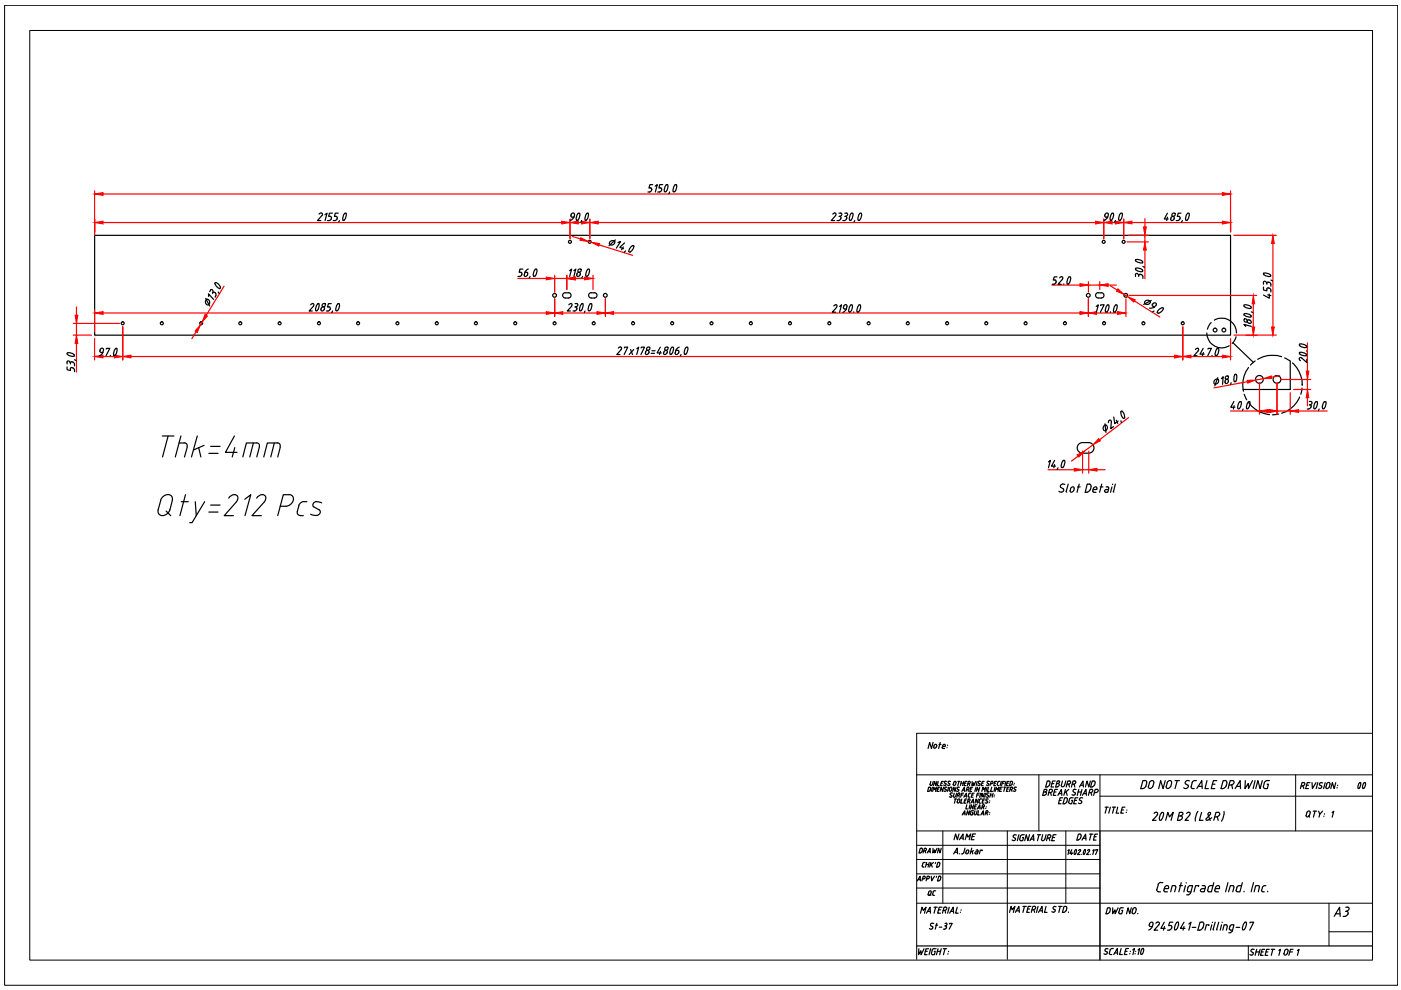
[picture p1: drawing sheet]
<svg xmlns="http://www.w3.org/2000/svg" width="297mm" height="210mm" viewBox="0 0 297 210" stroke-linecap="round" stroke-linejoin="round" font-family="sans-serif">
<!-- layer: 0 -->
<g fill="none" stroke="#000" stroke-width=".25">
<path d="M137.9 39.8l.3 .4M138.4 39.1h-.6l-.2 .8h.4M138.9 39.5l.5-.4-.5 1.6M140 39.8a.34 .34 0 0 1 .3 .6M140.5 39.1h-.6l-.2 .8h.3M20.1 49.9h240.8v21.2h-240.8zM68.1 45.2l-.5 .2M68.1 45.2l.3 .1-.1 .4M68.2 45.7l-.9 1.1h.7M68.9 45.5l.4-.3-.4 1.6M69.4 46.8h.4M70 45.9l.3 .3"/>
<path d="M70.3 46.3l-.2 .3-.3 .2M70.5 45.2h-.6l-.2 .7h.3M70.7 46.8h.3M71.2 45.9l.3 .3M71.5 46.3l-.1 .3-.4 .2M71.7 45.2h-.6l-.2 .7h.3M72 46.8l-.2 .3M72.7 46.7h.3M73.1 45.3h.3M73.1 45.2a1.61 1.61 0 0 0-.4 1.4M73.4 45.2a1.61 1.61 0 0 1-.4 1.4M109.8 58.6h.4"/>
<path d="M110.6 58.3l-.4 .3M110.9 57.1h-.7l-.1 .6h.3a.34 .34 0 0 1 .2 .6M111.1 58.3v.1a.38 .38 0 0 0 .4 .2 .38 .38 0 0 0 .3-.3M111.3 57.7l.6 .1-.1 .5M111.3 57.7l-.1 .6M112 57l-.4 .3-.3 .4M112.4 58.6l-.2 .4M113.5 57.1l.2-.1a1.03 1.03 0 0 1-.5 1.6l-.1-.1a1.61 1.61 0 0 1 .4-1.4M120.8 57.4l.4-.3-.4 1.5M121 45.7l.3 .3M121.1 45.5a.4 .4 0 0 1 .3-.3 .4 .4 0 0 1 .4 .1v.2M121.1 45.5v.2"/>
<path d="M121.3 46h.4M121.7 57.4l.4-.3-.4 1.5M121.8 45.5l-.2 .7-.7 .5M122.3 58.3v.1a.38 .38 0 0 0 .4 .2 .38 .38 0 0 0 .3-.3M122.3 58.1a.4 .4 0 0 1 .3-.3 .4 .4 0 0 1 .4 .1v.2M122.3 58.1v.2M122.6 45.3l.2-.1a1.05 1.05 0 0 1-.5 1.5h-.1M122.6 45.2a1.61 1.61 0 0 0-.4 1.4M123.1 58.1l-.1 .2M123.3 46.8l-.2 .3M123.5 58.6l-.2 .4M124.4 45.3h.4"/>
<path d="M124.4 45.2a1.61 1.61 0 0 0-.3 1.4M124.6 57.1l.2-.1a1.03 1.03 0 0 1-.5 1.6l-.1-.1a1.61 1.61 0 0 1 .4-1.4M124.7 45.2a1.19 1.19 0 0 1-.6 1.5h-.1M129.3 51.3a.55 .55 0 0 1 .6-.3 .55 .55 0 0 1 .4 .5 .58 .58 0 0 1-.5 .5 .58 .58 0 0 1-.6-.5zM130.5 50.9l-1.4 1.2M131 51.4l.6-.2-.9 1.4M132.2 52.4l-.4 .5M132.4 51.5l-1 .9 .8 .3M132.6 53.2l-.3 .3M133.8 52.3l.5-.2a1.07 1.07 0 0 1-.9 1.3v-.4zM138.1 40.4a.6 .6 0 0 1-.7 .3M138.2 40.2l-.1 .2"/>
<path d="M140.2 40.4a.62 .62 0 0 1-.8 .3M141.2 40.6l-.3 .1a1.12 1.12 0 0 1 .6-1.5h.1a1.59 1.59 0 0 1-.4 1.4M142 40.7l-.2 .4M143.1 40.6l-.3 .1a1.12 1.12 0 0 1 .6-1.5 1.59 1.59 0 0 1-.3 1.4M176.6 45.4l.4-.2 .2 .1v.2l-1 1.3h.8M177.9 45.2h.3M178 45.9l.3 .3M178.2 45.2h.2a.44 .44 0 0 1 0 .5 .44 .44 0 0 1-.5 .2M178.2 46.4a.6 .6 0 0 1-.7 .4M178.3 46.3v.1M178.7 46.8h.3M179.1 45.2h.4"/>
<path d="M179.3 45.9l.2 .3M179.4 45.2h.2a.44 .44 0 0 1 0 .5 .44 .44 0 0 1-.5 .2M179.5 46.3l-.1 .3-.4 .2M180.5 45.3h.3a1.54 1.54 0 0 1-.3 1.3M180.5 45.2a1.07 1.07 0 0 0-.2 1.5h.2M181.2 46.8l-.1 .3M182.3 45.3l.2-.1a1.05 1.05 0 0 1-.5 1.5h-.1M182.3 45.2a1.61 1.61 0 0 0-.4 1.4M223.6 59.3l.3 .4M223.9 59.9a.6 .6 0 0 1-.8 .4M223.9 59.7v.2M224.1 58.7h-.6l-.2 .7h.4"/>
<path d="M224.7 58.9l.2-.2h.3v.5M225.3 59.2l-1 1.1h.7M226.6 58.8h.4M226.6 58.7a1.61 1.61 0 0 0-.3 1.4M227 58.8a1.19 1.19 0 0 1-.7 1.4M234.8 46l-.2 .4-.5 .3M234.9 46l.1-.5a.42 .42 0 0 0-.6-.3 .42 .42 0 0 0-.2 .7l.7 .1M235.7 45.3l.2-.1a1.05 1.05 0 0 1-.5 1.5M235.8 45.2a1.61 1.61 0 0 0-.4 1.4M236.5 46.8l-.2 .3M237.6 45.3l.2-.1a1.05 1.05 0 0 1-.5 1.5h-.1M237.6 45.2a1.61 1.61 0 0 0-.4 1.4"/>
<path d="M240.7 58.3v.3M240.8 56.9v.3M240.8 55v.3M240.8 57.2a1.61 1.61 0 0 0 1.4 .4M240.8 55.3a1.61 1.61 0 0 0 1.4 .4M240.8 56.9a1.1 1.1 0 0 1 1.5 .6l-.1 .1M240.8 55a1.1 1.1 0 0 1 1.5 .7h-.1M241.4 58.4v.2M241.8 58.2l-.3 .1-.1 .1a.41 .41 0 0 0-.2-.4 .41 .41 0 0 0-.4 .1l-.1 .2M241.8 58.2h.2M242 58.2l.3 .4M242.3 58.7v.3"/>
<path d="M242.3 56.5l.4 .2M247.5 45.2l-.7 1.2h.9M247.5 46l-.1 .8M248.2 46.2a.4 .4 0 0 1 .3-.3 .4 .4 0 0 1 .5 .2v.1M248.3 46.3l-.1 .1M249 46.3l-.1 .1a.4 .4 0 0 1-.3 .3 .4 .4 0 0 1-.4-.1v-.2M249.9 45.9l.3 .3M250.2 46.3l-.1 .1a.6 .6 0 0 1-.7 .4M250.4 45.2h-.6l-.2 .7h.3M250.7 46.8l-.2 .3M251.8 45.3h.3a1.54 1.54 0 0 1-.4 1.3M251.8 45.2a1.07 1.07 0 0 0-.2 1.5h.1"/>
<path d="M267.8 59.9l.1-.2a.4 .4 0 0 1 .4 0 .4 .4 0 0 1 .3 .4M267.9 59.9v.4M268 57.9l-.1 .3M268 58.2a1.61 1.61 0 0 0 1.4 .4M268 57.9a1.1 1.1 0 0 1 1.4 .7h-.1M268.9 59.8l-.3 .3M268.9 59.8l.2 .1M269.1 59.8l.3 .5M269.5 59.4l.3 .1M14.2 77.8v.6l.7 .2v-.4M14.3 74.8v.4M14.3 74.8a1.1 1.1 0 0 1 1.4 .7 1.61 1.61 0 0 1-1.4-.3"/>
<path d="M14.9 77v.2M15.3 77.9l-.4 .3M15.3 76.7l-.3 .1-.1 .2a.41 .41 0 0 0-.2-.4 .41 .41 0 0 0-.5 0v.6M15.3 78h.2M15.3 76.7l.2 .1M15.4 78a.62 .62 0 0 1 .4 .8M15.4 76.8a.62 .62 0 0 1 .4 .8M15.8 76.3l.4 .1M21.2 74.3l.2 .4M21.2 74.2a.4 .4 0 0 1 .3-.3 .4 .4 0 0 1 .4 .1v.2M21.3 74.2l-.1 .2M21.5 74.7h.3"/>
<path d="M21.8 74.7l-.3 .4-.4 .3M22 74.2l-.2 .5M22.5 74l.1-.1h.7l-.8 1.5M23.4 75.3v.1M24.1 75.3v.1a1.04 1.04 0 0 0 .6-1.6l-.2 .1a1.61 1.61 0 0 0-.4 1.4M43.6 63.3l.9 1.6M43.7 63.6a.54 .54 0 0 1 .7 .4 .54 .54 0 0 1-.5 .6 .75 .75 0 0 1-.2-1zM44.2 62.9v-.6l1.1 1.2M44.6 61.5l.1-.1a.4 .4 0 0 1 .4 .2 .4 .4 0 0 1 0 .4M44.7 61.5l-.2 .3M45.6 62l-.4-.1-.2 .3M45.6 60.2l.1-.3a1.62 1.62 0 0 1 1.1 1"/>
<path d="M45.6 60.1a1.61 1.61 0 0 0 1 1.1M45.6 62l.1 .2M45.7 62.1a.66 .66 0 0 1-.1 .9M46.3 61.9l.2 .4M46.7 60.9l-.2 .3M66.3 64.3l.2 .2-.1 .4M66.3 64.4l-.4 .2M66.5 64.9l-1 1h.7M67.3 65.8l-.2 .1a1.1 1.1 0 0 1 .5-1.5v.8l-.3 .7M68 65.6v.2a.38 .38 0 0 0 .5 .1 .38 .38 0 0 0 .2-.3M68.1 65.4a.4 .4 0 0 1 .3-.3 .4 .4 0 0 1 .4 .1v.2M68.1 65.4v.2"/>
<path d="M68.8 65.4l-.1 .2M69.7 65.1l.3 .3M70 65.6a.6 .6 0 0 1-.8 .3M70.1 65.4l-.1 .2M70.2 64.4h-.6l-.2 .7h.4M70.5 65.9l-.2 .4M71.6 65.8l-.3 .1a1.12 1.12 0 0 1 .6-1.5 1.59 1.59 0 0 1-.3 1.5M119.9 62a.57 .57 0 0 0-.6 .6 .57 .57 0 0 0 .6 .6M119.9 62.1h.6M119.9 63.2h.6M120.5 62a.57 .57 0 0 1 .6 .6 .57 .57 0 0 1-.6 .6M121 64.3l.3 .2-.1 .4"/>
<path d="M121 64.4l-.4 .2M121.2 64.9l-.9 1h.6M121.5 65.9h.3M121.9 65.1h.2M121.9 64.4h.4M122 65.1l.3 .3M122.2 64.3l.2 .1a.4 .4 0 0 1 .1 .4 .4 .4 0 0 1-.4 .2M122.3 65.6l-.5 .3M122.3 65.4v.2M122.9 65.8h.3M122.9 65.8a1.19 1.19 0 0 1 .7-1.4v.8l-.4 .7M124 65.9l-.1 .4"/>
<path d="M124.7 65.8a1.19 1.19 0 0 1 .7-1.4 1.59 1.59 0 0 1-.3 1.5M124.7 65.8h.4M125.4 62a.57 .57 0 0 0-.6 .6 .57 .57 0 0 0 .6 .6M125.4 62.1h.6M125.4 63.2h.6M126 62a.57 .57 0 0 1 .6 .6 .57 .57 0 0 1-.6 .6M131.1 73.8l.3-.2h.3v.5M131.7 74.1l-.9 1.1h.6M132.4 73.8v-.2h.7l-.8 1.6M133.7 74.1l.4 1.1M134.4 74.1l-1 1.1M135 73.9l.4-.3-.4 1.6"/>
<path d="M135.9 73.8l.1-.2h.7l-.8 1.6M136.8 74.8v.2a.38 .38 0 0 0 .4 .2 .38 .38 0 0 0 .3-.4M136.9 74.6a.4 .4 0 0 1 .3-.3 .4 .4 0 0 1 .4 .2v.1M136.9 74.7v.1M137.6 74.7v.1M138 74.9h.8M138.2 74.4h.7M140 73.6l-.7 1.2h.9M140 74.5l-.2 .7M140.7 74.8v.2a.38 .38 0 0 0 .4 .2 .38 .38 0 0 0 .3-.4M140.8 74.7l-.1 .1M140.8 74.6a.4 .4 0 0 1 .3-.3 .4 .4 0 0 1 .4 .2v.1"/>
<path d="M141.5 74.7l-.1 .1M142.4 73.7h.4a1.54 1.54 0 0 1-.4 1.3M142.4 73.6a1.07 1.07 0 0 0-.2 1.5h.2M143.1 74.8v.2a.38 .38 0 0 0 .5 .2 .38 .38 0 0 0 .2-.4M143.7 74.3l.2 .1v.2M143.7 74.3h-.4l-.1 .5M143.9 74.7v.1M144 73.6l-.4 .3-.3 .4M144.4 75.2l-.2 .3M145.5 73.6a1.07 1.07 0 0 0-.2 1.5h.1a1.03 1.03 0 0 0 .3-1.5l-.2 .1M176.8 64.9l.2-.2 .4-.1v.5M177.4 65.2l-1 1h.8"/>
<path d="M178 65l.4-.4-.4 1.6M178.8 65.2l.1 .3h.6M178.9 64.9a.4 .4 0 0 1 .3-.3 .4 .4 0 0 1 .4 .2v.2M178.9 65v.2M179.6 65l-.2 .7-.7 .5M180.3 64.7l.2-.1a1.03 1.03 0 0 1-.4 1.5h-.1a1.61 1.61 0 0 1 .4-1.4M181 66.1v.1M182.1 64.7l.2-.1a1.03 1.03 0 0 1-.5 1.5h-.1M182.1 64.7a1.61 1.61 0 0 0-.4 1.4M225.6 60.2v.1M232.4 62.3a1.17 1.17 0 0 1 1.6 0 .57 .57 0 0 1-.5 .9h-.6a.57 .57 0 0 1-.5-.9zM232.4 65l.5-.4-.4 1.6"/>
<path d="M233.3 64.8l.1-.2h.7l-.8 1.6M234.7 64.7l.2-.1a1.03 1.03 0 0 1-.4 1.5h-.1a1.61 1.61 0 0 1 .4-1.4M235.5 66.1l-.1 .1M236.5 64.7l.2-.1a1.03 1.03 0 0 1-.5 1.5h-.1a1.61 1.61 0 0 1 .4-1.4M242.7 64a.58 .58 0 0 1 .7-.4 .58 .58 0 0 1 .4 .6 .58 .58 0 0 1-.7 .4 .58 .58 0 0 1-.4-.6zM244.1 63.7l-1.6 .8M244.4 64.5v.4M244.4 64.9l.3 .2M244.5 64.3a.4 .4 0 0 1 .4-.1 .4 .4 0 0 1 .3 .4l-.1 .1M244.5 64.4l-.1 .1M244.7 65.9l-.4 .3M245.1 64.8l-.6 .4-.8 .1"/>
<path d="M246.4 65.2a.98 .98 0 0 0-1 1.2 1.23 1.23 0 0 0 1.3-1M246.4 65.2l.3 .2M253.4 74.1l.3-.2h.3v.5M254 74.4l-.9 1h.7M255.1 73.9l-.7 1.2h.9M255.1 74.7l-.2 .7M255.9 70.6a3.1 3.1 0 0 0 4.7 2.7M256.1 74l.1-.1h.6l-.7 1.5M256.8 68.4l-.8 1.4M257 75.3v.1M257.5 67.9a3.1 3.1 0 0 1 4.7 2.7M258.4 73.9h-.1a1.04 1.04 0 0 0-.5 1.5 1.27 1.27 0 0 0 .6-1.4"/>
<path d="M261.4 72.7l4.3 4.1M261.8 79.4l.1-.1a1.04 1.04 0 0 1-.1 1.6h-.1M261.8 79.4a1.61 1.61 0 0 0-.1 1.5M262.1 71.4l-.6 1.2-.3 .2M264.1 69.2l-.4-.4 1.6 .4M264.7 77.9a6.1 6.1 0 0 0-1 5.1M264.8 67.8h-.2a.38 .38 0 0 0-.2 .4 .38 .38 0 0 0 .4 .3M264.8 67.8l.2 .1M264.8 68.5l.2 .1M264.9 67.8a.4 .4 0 0 1 .4 .3 .4 .4 0 0 1-.2 .5h-.2M265.2 66.9v.3M265.2 65v.4"/>
<path d="M265.2 66.9a1.07 1.07 0 0 0-1.5-.2l.1 .1a1.61 1.61 0 0 0 1.4 .4M265.2 65a1.07 1.07 0 0 0-1.5-.2l.1 .2a1.61 1.61 0 0 0 1.4 .4M265.3 66.1l.4 .2M266.1 76.5l-1 .9M267.9 60.9v.6l.7 .2v-.4M268.6 60.1v.2M268.8 62.5l.7 .2M268.9 61l-.3 .3M268.9 61.1h.2M269.1 61.1l.3 .4M269.1 62.3v.9l-1.2-.6M269.5 60.3v.4"/>
<path d="M269.5 61.5v.4M271.7 75.6a6 6 0 0 0-5 .6M272.4 75.9l1.1 .6M273.6 76.6v6h-10M274 76.9a6.2 6.2 0 0 1 2.1 4.7M275.5 75a1.61 1.61 0 0 0 1.4 .4M275.6 74.7a1.19 1.19 0 0 1 1.4 .7M275.6 73a1.19 1.19 0 0 1 1.4 .6l-.1 .1a1.61 1.61 0 0 1-1.4-.4M275.6 74.7v.3M275.6 73v.3M276 75.9l1.1 1v-.7M276 75.9h-.5v.3l.2 .3"/>
<path d="M277 74.4h.1M34.4 92.4h2.5M35.6 92.4l-1.1 4.5M38 93.9h1.1M38.4 92.4l-1.2 4.5M39 93.9a.62 .62 0 0 1 .7 .8M39.7 94.8l-.6 2.1M41.8 92.4l-1.2 4.5M42.1 94.9l.5 2M43.3 94.4l-2.3 1M44.3 96.1h1.9M44.7 94.6h2"/>
<path d="M49.7 92.4l-1.9 3.5h2.4M49.8 94.9l-.6 2M53.7 93.9l-.7 3M54.4 93.9h-2.2l-.7 3M54.4 93.9a.62 .62 0 0 1 .6 .8M55 94.8l-.6 2.1M58.2 93.9l-.8 3M58.8 93.9a.62 .62 0 0 1 .6 .8M58.8 93.9h-2.1l-.8 3M59.4 94.8l-.5 2.1M222.3 97.9l.4-.3-.4 1.6M223.6 97.6l-.7 1.2h.9"/>
<path d="M223.6 98.5l-.2 .7M224.3 99.2l-.2 .4M225 99.1h.1a1 1 0 0 0 .5-1.5l-.2 .1a1.61 1.61 0 0 0-.4 1.4M228.8 94.1a3.2 3.2 0 0 1 2.7 0 1.12 1.12 0 0 1 .4 1.2 1.12 1.12 0 0 1-1.1 .8h-1.3a1.12 1.12 0 0 1-1.1-.8 1.12 1.12 0 0 1 .4-1.2zM234 90.3l.2-.1a.54 .54 0 0 1 .6 .6 .54 .54 0 0 1-.8 .4l-.1-.6zM234.3 89.9l.2 1.8M235.2 89.1h.3l.1 .2-.1 1.6 .6-.4M235.2 89.2l-.2 .4M236.1 88.4l.2 1.4 .8-.5M236.7 89.1l.3 .7M237.7 89.2v.4M238.4 88.5a1.06 1.06 0 0 0-.7-1.3 1.18 1.18 0 0 0 .7 1.5l.1-.2"/>
<path d="M257.5 80.6l.5-.2a.54 .54 0 0 1 .2 .8 .54 .54 0 0 1-.8 0zM258.2 80.1l-.6 1.7M259 80.3l.3-.4-.1 1.6M259.7 80.8a.4 .4 0 0 1 .3-.3 .4 .4 0 0 1 .4 0v.4a.4 .4 0 0 1-.2 .4 .4 .4 0 0 1-.4-.1l-.1-.2M259.8 80.8v.3M261 81.1l-.1 .4M261.6 85.1l-.7 1.2h.9M261.7 86l-.2 .7M262.8 85.2l.2-.1a1.05 1.05 0 0 1-.5 1.6v-.1M262.8 85.2a1.61 1.61 0 0 0-.3 1.4M263.6 86.7l-.2 .4M263.8 83.6l.5 1.2"/>
<path d="M264.7 85.2h.3M264.7 85.2a1.61 1.61 0 0 0-.4 1.4M264.7 85.3a6.1 6.1 0 0 0 4.5 2.6M265 85.2a1.19 1.19 0 0 1-.7 1.5v-.1M271.1 87.8l-1.3 .2M275.5 84.2a6 6 0 0 1-3.8 3.4M276.1 82.3l-.3 1.3M276.1 81.6h.1M277.2 86.7h.3M277.6 85.1l.5 .1a.4 .4 0 0 1 0 .4 .4 .4 0 0 1-.4 .2M277.6 85.8h.1M277.7 85.8a.34 .34 0 0 1 .3 .5"/>
<path d="M277.9 86.3l-.4 .4M278.9 85.2a1.07 1.07 0 0 0-.2 1.5l.2-.1a1.03 1.03 0 0 0 .2-1.5l-.2 .1M279.7 86.7l-.2 .4M280.8 85.2a1.07 1.07 0 0 0-.2 1.5l.1-.1a1.03 1.03 0 0 0 .3-1.5l-.2 .1M34 106.1a1.41 1.41 0 0 1 1-1.1 1.41 1.41 0 0 1 1.5 .4v.7l-.5 2M34.1 106.1l-.6 2M35.2 108.4l1 .9M36 108.1a1.41 1.41 0 0 1-1 1.1 1.41 1.41 0 0 1-1.4-.4l-.1-.7M38.4 106.4h1.5M39.3 104.9l-1.2 4.4M41.4 106.4l.2 2.9M43.4 106.4l-2.7 4.4h-.5"/>
<path d="M44.3 108.6h1.9M44.7 107.1h2M49.7 104.9a1.45 1.45 0 0 0-1.2 .7M49.7 104.9a.83 .83 0 0 1 .7 .6 .83 .83 0 0 1-.3 .9M50.1 106.4l-2.6 2.9h2M51.9 105.9l1.3-1-1.3 4.4M55.6 104.9a1.45 1.45 0 0 0-1.2 .7M55.6 104.9a.83 .83 0 0 1 .8 .6 .83 .83 0 0 1-.4 .9M56 106.4l-2.6 2.9h2M59.4 107.3h1.2M61.3 104.9a1.05 1.05 0 0 1 1 .8 1.05 1.05 0 0 1-.6 1.1l-.7 .5h-.4M61.3 104.9h-1.2l-1.2 4.4"/>
<path d="M63.4 107.2l-.4 1.2a.62 .62 0 0 0 .7 .9M63.7 109.3h.6M64.4 106.3a1.25 1.25 0 0 0-1.1 .9M64.5 106.4h.6M65.9 109l1.2 .3M66.5 107.5l1.2 .6M67.1 106.3a.71 .71 0 0 0-.6 .4 .71 .71 0 0 0 0 .8M67.2 106.4l1 .2M67.7 108.1a.7 .7 0 0 1 .1 .8 .7 .7 0 0 1-.7 .4M224.5 104.2l.5 .1M225 103.4l.4 .3M225.3 102.6l.5 .1"/>
<path d="M225.3 102.6l-.4 .3v.4M225.4 103.6l.1 .5-.5 .3M226.5 102.6l-.4 1.6 .1 .1M227.7 103.6l-.1-.3a.51 .51 0 0 0-.6 .3v.7a.51 .51 0 0 0 .6-.3M227.8 103.6l-.1 .4M228.4 103.2h.6M228.8 102.6l-.5 1.8M230.9 102.6l.4 .3v.3M231 102.6h-.5l-.4 1.8h.4M231.1 103.8l-.4 .5h-.2M231.4 103.2l-.2 .6M231.7 104.1l.2 .2"/>
<path d="M231.8 103.6l-.1 .5M231.9 104.4h.5M232.6 103.6l-.1-.3a.51 .51 0 0 0-.7 .3M232.6 103.6l-.1 .2h-.7M233.3 103.2h.5M233.6 102.6l-.5 1.8M234.5 103.2h.3M234.8 103.2l.3 .3M235 103.8l-.7 .1-.1 .3 .2 .1M235.1 103.6l-.2 .8h-.5M235.8 103.2l-.3 1.2M235.9 102.6v.1"/>
<path d="M236.1 104.2l.1 .1M236.5 102.6l-.4 1.6M197.8 157.4l-.3 1.3-.4-1.3-.3 1.3M198 158.1v.5h.3l.2-.2M198.6 158.1l-.2-.3-.4 .3M198.6 158.1l-.1 .3M199.1 157.8h.4M199.3 157.4l-.3 1.3M199.8 158.5l.1 .2h.4M199.9 158.1l-.1 .4M200.4 158.1l-.2-.3-.3 .3M200.4 158.1v.2h-.5"/>
<path d="M200.8 158.5h.1M200.9 158v.1M195.3 179.8l.3 .3M195.4 179.9h-.3l-.2 .9 .5-.1 .2-.5M196.2 179.9l.2 .2-.3 .3M196.3 179.9h-.3l-.3 .9M197.2 166.3l.2 .2 .3-.2M197.2 167.5l-.3 .3M197.2 167.5l.1-.5-.4-.1-.2 .9h.2M197.4 165.7l-.2 .6M197.7 166.9l-.3 .9M197.7 167.8l.3-.9 .2 .5 .4-.5-.3 .9"/>
<path d="M197.8 179.9v.9l.4-.6v.6l.5-.9M197.9 165.7l-.2 .6M198.6 165.7l-.2 .9-.2-.9-.3 .9M198.8 167.3h.3M198.9 165.7l-.2 .9h.4M199.3 166.9h-.4l-.3 .9h.4M199.5 166.1h.3M199.6 179.9l-.3 .9-.3-.9-.2 .9M200 165.7h-.4l-.2 .9h.4M200.1 166.4l.2 .1M200.1 166.9l-.3 .9-.2-.9-.3 .9M200.1 167.7l.3 .1"/>
<path d="M200.3 166.1l.3 .1M200.4 167.3l.2 .2-.2 .3M200.5 165.6l-.3 .2 .1 .2M200.5 165.7h.2M200.5 166.9l-.2 .1v.3M200.5 166.2l.1 .2-.3 .1M200.5 166.9h.3M201.1 166.1l.3 .3-.3 .1-.2-.1M201.1 166.9l-.2 .9M201.3 165.6l-.3 .2 .1 .2M201.3 165.7h.2M201.3 167.1l.2-.2 .3 .1v.5l-.4 .3-.2-.3"/>
<path d="M201.3 167.2v.3M201.7 168.1l-.3 .3 .4 .5-.2 .1-.3-.1M201.7 168.1l.3 .1M202.2 165.9l.3-.2 .2 .2M202.2 165.9l-.1 .4M202.3 168.2l-.2 .6M202.4 169.4h.4M202.6 169.4l-.2 .9M202.7 165.9l-.3 .6h-.3v-.2M202.7 166.9l-.2 .9-.3-.9-.2 .9M202.8 167.7l.2 .1M202.8 168.2l-.2 .7-.3 .1-.2-.2"/>
<path d="M203 168.6h.2M203 169.6l.2-.2 .3 .1v.5l-.4 .3-.2-.3M203.1 165.7h.4M203.1 169.7l-.2 .3M203.3 168.6l.1 .4M203.3 168.1l.2 .3-.3 .2M203.3 176.8l-.3 1.2-.4-1.2-.3 1.2M203.3 165.7l-.2 .9M203.4 168.2h-.3l-.2 .8M203.4 166.9l-.5 .1 .1 .3 .3 .2-.3 .3M203.4 178l.8-1.2v1.2M203.6 177.7h.6"/>
<path d="M203.8 166.1h.5M203.8 168.6h.4M203.8 165.7l-.2 .9M203.9 167.8l.6-.9v.9M203.9 169.4l-.2 .9h.3M204 172.8l.6-.9v.9M204.1 167.5h.4M204.2 172.5h.4M204.3 168.2h-.4l-.2 .8M204.3 169l.6-.8v.8M204.3 165.7l-.2 .9M204.5 169.8h.3"/>
<path d="M204.5 166.1h.3M204.5 168.8h.4M204.6 179.8l-.3 1M204.6 178l.4-1.2 .2 .7 .6-.7-.3 1.2M205 169.4h-.4l-.3 .9h.5M205 170.6l-.2 .9h.3M205 165.7h-.4l-.2 .9h.4M205.1 169.9h.3M205.2 166.1h.2M205.2 167.4l.1 .4M205.3 166.9l.1 .1v.3l-.5 .1M205.3 168.8l.2 .2"/>
<path d="M205.3 166.9h-.2l-.3 .9M205.4 168.4l-.1 .4M205.4 169h.2M205.4 169.9l.1 .4M205.5 169.4l.2 .2-.3 .3M205.5 166.1l.1 .5M205.5 165.7l.2 .2-.3 .3M205.5 169.4h-.2l-.2 .9M205.6 165.7h-.3l-.2 .9M205.6 171.9l-.2 .9-.3-.9-.2 .9M205.6 168.2l-.2 .2M205.7 170.6l-.3 .9"/>
<path d="M205.7 168.2h.2M205.7 172.5l.2 .3M205.7 167.3h.3M205.8 170.3l.6-.9v.9M205.9 172.2l-.2 .3M206 170h.4M206 168.6h.3M206 179.8l-.3 1.2M206.1 171.9l-.3 .2M206.1 165.7v.9l.3-.6 .1 .6 .4-.9M206.1 177.4h.4M206.2 172.3h.1l-.1 .5h-.3"/>
<path d="M206.2 171.9h.2M206.2 166.9h-.4l-.2 .9h.4M206.5 170.6l-.3 .9-.2-.9-.3 .9M206.5 172.5l.2 .3 .3-.3M206.5 168.2h-.3l-.3 .8h.4M206.6 171.1h.3M206.7 171.9l-.2 .6M206.8 176.8h-.6l-.3 1.2h.6M206.9 166.9l-.2 .9M207.1 170.6h-.3l-.3 .9h.4M207.1 168.6h.4M207.2 165.7l-.2 .9"/>
<path d="M207.2 171.9l-.2 .6M207.2 171.5l.5-.9 .1 .9M207.3 171.3h.5M207.4 169.4l-.2 .9-.2-.9-.3 .9M207.5 166.1l.2 .1 .1 .2-.3 .1-.2-.1M207.5 171.9l-.2 .9h.3M207.5 170.1l.2 .2M207.6 168.2h-.4l-.2 .8M207.7 169.6l-.1 .5M207.7 166.9l-.2 .9-.3-.9-.2 .9M207.7 170.3h.2M207.9 165.7h-.4v.3"/>
<path d="M207.9 172.8l.6-.9v.9M207.9 168.2l-.2 .8M208.1 172.5h.4M208.2 167.8l.2-.9 .2 .5 .4-.5-.3 .9M208.2 169.4l-.5 .2M208.2 166.1h.2M208.2 171.1h.2l.2 .4M208.3 169.8h.3M208.5 170.6l.2 .3-.3 .2M208.6 170.6h-.3l-.2 .9M208.7 165.7h-.4l-.3 .9h.4M208.7 168.2l-.3 .8-.2-.8-.2 .8"/>
<path d="M208.8 169.4h-.4l-.2 .9h.4M208.9 170.2l.2 .1M209 168.2l-.3 .8M209 171.4h.1M209 168.9l.3 .1M209.1 166.4l.3 .1M209.1 171.1h.1M209.2 172.4l.1 .4M209.3 169.4l-.3 .3 .4 .2M209.3 171.9l.1 .1v.3l-.5 .1M209.3 168.5l.3 .3-.2 .2M209.3 171.9h-.2l-.3 .9"/>
<path d="M209.3 166.9l-.3 .9M209.3 169.4h.2M209.3 169.9l.1 .2-.3 .2M209.4 166.1l.3 .2-.3 .2M209.5 165.6l-.2 .2v.2M209.6 165.7h.2M209.6 166.9l-.3 .9h.4M209.7 168.2h-.4v.3M209.8 170.1l-.1 .1M209.8 172.6v.1M209.8 169.8h.1M209.8 172.3h.1"/>
<path d="M210 168.6h.5M210 166.1h.3M210.1 168.2l-.3 .8M210.3 166.9l-.3 .9h.4M210.3 165.7l.2 .2-.3 .3M210.4 165.7h-.3l-.2 .9M210.6 168.2l-.2 .8M210.8 168.9h.1M210.8 166.1h.3M210.9 168.6h.1M210.9 166.9l-.2 .9M211 167.8l.2-.9 .2 .5 .4-.5-.2 .9"/>
<path d="M211.3 165.7h-.4l-.2 .9h.4M211.4 166.3l.2 .2M211.5 165.9v.4M211.6 166.6h.2M211.8 165.7l-.2 .2M211.8 165.7h.2M212 167.3h.3M212.3 165.7l-.3 .9M212.5 166.1h.4M212.5 166.9h-.4l-.2 .9h.4M212.8 166.9h.5M213 165.7h-.4l-.3 .9"/>
<path d="M213.1 166.9l-.3 .9M213.3 165.7l-.2 .9M213.5 166.1h.3M213.5 167.3h.3M214 165.7h-.4l-.2 .9h.3M214 166.9h-.4l-.2 .9h.3M214.5 167.4v.4M214.5 165.6l.2 .3M214.5 166.9l.2 .1-.1 .3-.4 .1M214.5 165.7h-.3l-.2 .9 .6-.4M214.5 166.9h-.2l-.3 .9M214.6 178.1l.4 .1"/>
<path d="M214.7 165.9l-.1 .4M214.8 167.7l.3 .1M214.9 177.5l.4 .2M215 166.4h-.1M215.1 166.1h.1M215.1 167.3l.3 .2-.3 .3M215.2 177.7l.1 .3-.3 .2M215.5 177.1l-.2-.1a.39 .39 0 0 0-.5 .4l.1 .1M215.5 166.9h-.4v.4M216 177l-.3 1.3M216.4 177.4l-.2 .5M216.8 177.6h.2l-.2 .7-.5-.1-.1-.3"/>
<path d="M217.2 177h-.6l-.3 .3M218.3 177l-.4 1.3-.3-1.3-.3 1.3M218.4 178.3l.7-1.3 .1 1.3M218.6 177.9h.6M220 177h.6M220.3 177l-.3 1.3M220.8 177.9v.2a.38 .38 0 0 0 .4 .1 .38 .38 0 0 0 .3-.3M221.1 177l-.2 .9M221.2 167.9h.4M221.7 167.4h-.3l-.3 1.2h.3M221.8 167.3l.2 .2-.1 .2-.3 .2h.2a.4 .4 0 0 1 0 .5 .4 .4 0 0 1-.4 .2M221.8 177l-.3 .9"/>
<path d="M222 177.7h.4M222.4 177.7l.2 .6M222.5 166.4l-.5 .4M222.5 166.5l.1-.7-.6-.2-.3 1.3h.3M222.5 177h.2a.4 .4 0 0 1 .1 .5 .4 .4 0 0 1-.4 .2M222.5 177h-.3l-.3 1.3M222.8 168l.1 .6M222.9 167.3l.1 .1a.4 .4 0 0 1 .1 .4 .4 .4 0 0 1-.4 .2h-.4M222.9 167.4h-.4l-.3 1.2M223 166.1h.4M223.2 177.6h.4M223.5 167.9h.4"/>
<path d="M223.7 165.6h-.5l-.4 1.3h.6M223.9 177h-.6l-.3 1.3h.6M224 166.1h.4M224.2 167.4h-.6l-.3 1.2h.6M224.3 168.6l.7-1.2 .1 1.2M224.5 165.6l.2 .1-.1 .3-.3 .1 .2 .1a.4 .4 0 0 1 0 .4 .4 .4 0 0 1-.4 .2M224.5 165.6h-.3l-.4 1.3h.4M224.5 168.3h.6M224.6 169.7h.4M225 166.5v.1a.38 .38 0 0 0 .4 .2 .38 .38 0 0 0 .3-.3M225.3 165.6l-.3 .9M225.3 169.1h-.6l-.3 1.3h.6"/>
<path d="M225.9 167.4l-.3 1.2M226 165.6l-.3 .9M226 167.8l.3 .8M226 169.1l.3 .2v.2M226.1 169.1h-.4l-.3 1.3h.3M226.2 170l-.5 .4M226.3 169.5l-.1 .5M226.6 170l.2 .4M226.6 166.3l.1 .6M226.6 167.4l-.9 .7M226.7 165.6h.2a.4 .4 0 0 1 0 .5 .4 .4 0 0 1-.4 .2h-.3M226.7 165.6h-.3l-.3 1.3"/>
<path d="M226.7 169.5l-.1 .5M227.2 169.1l-.5 .4M227.2 169.7h.2l-.2 .7h-.3M227.2 169.1h.3M227.8 166.3l.1 .6M227.8 165.6h.2a.4 .4 0 0 1 0 .5 .4 .4 0 0 1-.4 .2h-.3M227.8 167.3l.4 .1M227.8 169.7h.5M227.9 167.3l-.4 .4 .5 .5a.42 .42 0 0 1-.3 .4 .42 .42 0 0 1-.4-.1M227.9 165.6h-.4l-.3 1.3M228.5 169.1h-.5l-.4 1.3h.6M228.6 167.9h.7"/>
<path d="M228.6 170.3l.4 .1M228.7 167.4l-.3 1.2M228.9 166.9l.7-1.3 .1 1.3M228.9 176.9h-.3l-.3 1.2h.3M228.9 176.8l.3 .2v.2M229 169.7l.4 .3-.4 .4M229.1 166.5h.6M229.1 177.7l-.5 .4M229.2 169.2l-.3 .2v.3M229.2 169.1l.4 .1M229.2 177.2l-.1 .5M229.4 178.1l.8-1.2 .1 1.2"/>
<path d="M229.4 167.4l-.3 1.2M229.5 168.6l.8-1.2v1.2M229.6 177.7h.6M229.7 168.3h.6M231 176.9h.7M231.2 165.6l-.4 1.3-.3-1.3-.4 1.3M231.3 168l.2 .6M231.4 176.9l-.4 1.2M231.4 167.3l.2 .1a.4 .4 0 0 1 0 .4 .4 .4 0 0 1-.4 .2h-.3M231.4 167.4h-.3l-.3 1.2M232 177.4h.4M232 166.4l-.5 .4"/>
<path d="M232.2 165.9l-.1-.3h-.5l-.4 1.3h.4M232.2 166l-.1 .5M232.6 167.3l.1 .1a.4 .4 0 0 1 .1 .4 .4 .4 0 0 1-.4 .2h-.4M232.6 167.4h-.4l-.3 1.2M232.7 176.9h-.5l-.4 1.2h.6M234.3 171.1h.7M234.7 171.1l-.4 1.3M235.4 171.1l-.3 1.3M235.8 171.1h.8M236.2 171.1l-.3 1.3M237 171.1l-.4 1.3h.6M237.8 171.7h.4"/>
<path d="M238.5 171.1h-.5l-.4 1.3h.6M238.8 172.2v.1M238.9 171.7v.1M242.7 165.5h-.4l-.4 1.7a.9 .9 0 0 0 1-.5M242.7 165.5l.4 .2v.3M243.1 166l-.1 .7M244.4 166.7a.52 .52 0 0 1-.4 .4 .52 .52 0 0 1-.5-.1v-.3M244.6 166l-.1-.4a.59 .59 0 0 0-.8 .4l-.2 .7M244.6 166l-.2 .7M244.7 172.5l.1-.2a.34 .34 0 0 1 .4-.1 .34 .34 0 0 1 .2 .4l-.1 .2M245.4 172.8l-1.1 1.1h.8M246.6 172.3l-.1-.1a1.46 1.46 0 0 0-.7 1.6"/>
<path d="M246.7 172.3a1.38 1.38 0 0 1-.8 1.6v-.1M247.1 165.5l-.5 1.7-.5-1.7-.4 1.7M247.1 173.9l.5-1.7 .3 1 .9-1-.5 1.7M248.2 166.7a.52 .52 0 0 1-.4 .4 .52 .52 0 0 1-.5-.1v-.3M248.4 166l-.1-.4a.59 .59 0 0 0-.8 .4l-.2 .7M248.4 166l-.2 .7M249.1 165.5h1M249.6 165.5l-.5 1.7M249.9 173h.7a.53 .53 0 0 1 0 .6 .53 .53 0 0 1-.5 .3M250.5 172.2h-.4l-.5 1.7h.5M250.5 172.2l.2 .1a.44 .44 0 0 1 0 .5 .44 .44 0 0 1-.4 .2M251 167l.5 .2"/>
<path d="M251.6 172.5l.1-.2a.34 .34 0 0 1 .4-.1 .34 .34 0 0 1 .2 .4l-.1 .2M251.8 166.5l.1 .4-.4 .3M252.2 165.6a.53 .53 0 0 0-.7 0 .53 .53 0 0 0-.1 .6l.4 .3M252.2 172.8l-1 1.1h.8M252.8 165.9l-.3 1.1 .7 .2M253.3 165.5l-.5 .4M253.3 165.5h.4M253.7 167.2l1.1-1.7 .1 1.7M254 172l-.5 1.3-.1 .8M254 166.7h.8M254.8 172.2l-.5 1.7h.8M255.8 173.5l-.1 .4h.4"/>
<path d="M255.9 165.5l-.4 1.7h.7M256.6 172.7v-.4h-.3l-.2 .2 .5 1.5M256.6 172.7l-.8 .9M256.9 173.4l-.8 .5M257 166.3h.6M257.6 173.2h.4M258 165.5h-.7l-.5 1.7h.8M258.1 173.2l.2 .7M258.3 172.2l.2 .1a.53 .53 0 0 1 0 .6 .53 .53 0 0 1-.5 .2M258.3 172.2h-.5l-.5 1.7M259.5 172v.9l-.5 1.2M259.7 165.5l.4 .2v.3"/>
<path d="M259.8 165.5h-.5l-.4 1.7h.4M259.9 166.7l-.4 .4-.3 .1M260.1 166l-.1 .7M261.2 166.4l.1 .8M261.3 165.5l.2 .1a.53 .53 0 0 1 .1 .5 .53 .53 0 0 1-.5 .3h-.5M261.3 165.5h-.5l-.4 1.7M261.9 167.2l1-1.7 .1 1.7M262.2 166.7h.8M264 165.5l-.1 1.7 .8-1.1v1.1l.9-1.7M266.1 165.5l-.4 1.7M267.6 165.5l-.4 1.7-.5-1.7-.5 1.7M268.1 166l-.2 .7"/>
<path d="M268.6 166.3h.3l-.2 .9-.7-.1-.1-.4M268.7 165.5l-.6 .5M268.7 165.5h.5M275.8 166.7h.4M276.3 166.7l.1 .5M276.4 165.9h.1a.4 .4 0 0 1 .1 .5 .4 .4 0 0 1-.4 .2M276.4 165.9h-.3l-.4 1.3M276.9 172.8v.2a.38 .38 0 0 0 .4 .2 .38 .38 0 0 0 .3-.3M276.9 172.9l.2-.6a.4 .4 0 0 1 .3-.3 .4 .4 0 0 1 .4 .1l-.2 .8M277 166.5h.5M277.4 173l.3 .3M277.7 165.9h-.5l-.4 1.3h.6"/>
<path d="M278.2 165.9l.1 1.3 .7-1.3M278.4 172h.7M278.8 172l-.3 1.3M279.4 165.9l-.3 1.3M279.6 172l.2 .6 .6-.6M279.8 172.6l-.1 .7M279.9 166.5l.4 .3a.42 .42 0 0 1-.3 .4 .42 .42 0 0 1-.5-.2M280.1 165.9l-.3 .3v.3M280.1 165.9l.3 .1M280.7 173v.1M280.8 172.5v.1M281 165.9l-.4 1.3"/>
<path d="M281.1 166.8v.2a.38 .38 0 0 0 .4 .2 .38 .38 0 0 0 .3-.4M281.3 166.2a.4 .4 0 0 1 .3-.3 .4 .4 0 0 1 .4 .2l-.1 .8M281.3 166.3l-.2 .6M282.4 172.3l.4-.3-.4 1.3M283.2 165.9l-.3 1.3-.4-1.3-.3 1.3M283.5 167v.1M283.6 166.5v.1M288.5 166l-.1 .8-.3 .4-.2-.1M288.5 166h-.3l-.2 .3-.1 .8M289.5 166h-.3l-.2 .3-.1 .8M289.5 166l-.1 .8-.2 .3h-.3M194.5 186.8l.6-1 .1 1"/>
<path d="M194.6 186.5h.5M195.2 193.6l.3-1.3 .2 .7 .6-.7-.3 1.3M195.5 183.6l.1 .1 .3 .1M195.6 186.3h.2M195.7 183.1l-.2 .5M195.8 180.4h.3M196 185.8l.2 .3-.4 .2M196 185.8h-.3l-.2 1M196.2 182.9h-.4l-.2 .2M196.2 180.4l.1 .4M196.4 183.3h.5M196.4 186.3l.6-.1v-.4h-.4l-.3 1"/>
<path d="M196.4 193.6l.8-1.3 .1 1.3M196.5 182.9l-.3 .9M196.6 180.8l.6-.9v.9M196.6 193.2h.6M196.8 180.6h.4M197 182.9l-.2 .9M197.1 189.6l.3 .3M197.3 189.6l-.3 .2-.2-.2M197.4 182.9l-.3 .9M197.4 189.1v-.2h-.3l-.3 .7M197.4 185.8l.1 1 .6-1M197.4 183.2l.3 .6"/>
<path d="M197.4 189.2l-.1 .4M197.6 195.7l-.3 .4 .4 .4M197.6 195.7l.4 .1M197.7 196.5l.1 .1a.42 .42 0 0 1-.3 .4 .42 .42 0 0 1-.5-.1M197.7 189.6l.2 .2M197.9 182.9l-.7 .6M197.9 189.9h.2M198 192.3h.7M198.2 188.9l-.3 .1-.2 .6M198.2 188.9h.2M198.4 182.9l-.1 .2M198.4 192.3l-.4 1.3"/>
<path d="M198.4 196.2h.4M198.6 185.8l-.1 .2M198.6 195.8l-.3 1.2M199 192.9h.4M199 182.8l.3 .3M199.1 182.9h-.3l-.3 .9h.3M199.1 196.6h.6M199.2 183.5l-.4 .3M199.2 185.7l.3 .4M199.3 185.8h-.2l-.3 1h.2M199.3 183.2l-.1 .3M199.4 186.4l-.4 .4"/>
<path d="M199.5 186.1l-.1 .4M199.7 192.3h-.6l-.3 1.3h.6M200 197h.3M200.3 196.3h.2M200.4 193l.1 .6M200.4 195.8h.2M200.5 196.3l.2 .3M200.5 192.3l.1 .1a.4 .4 0 0 1 .1 .4 .4 .4 0 0 1-.4 .2h-.4M200.5 192.3h-.3l-.4 1.3M200.6 195.7l.2 .3-.4 .3M200.6 196.7l-.3 .3M200.7 196.6v.2"/>
<path d="M201.3 192.3l-.4 1.3M201.3 195.9v-.1h.6l-.6 1.2M201.3 193.6l.8-1.3 .1 1.3M201.5 193.2h.6M202.2 181l.7-1.2 .1 1.2M202.4 180.7h.6M202.9 192.3l-.3 1.3h.6M203.5 181h.1M203.6 193.4h.1M203.8 192.9v.1M203.9 181h.1M204.3 180.8l-.3 .2"/>
<path d="M205.3 180.8l-.2 .2-.3-.1 .3-.7 .3 .1-.1 .5M206.1 180.5l.1 .5M206.4 180.4l-.6 .2M207 180.6l-.3 .2 .2 .2M207 180.2h.2M207 180.6h.3M207.2 180.2l.2 .2M207.4 180.5l-.2 .5h-.3M208.2 180.4l.1-.2h-.4l-.3 .8M214 193.4l.4-1.2 .2 .7 .6-.7-.4 1.2M215.3 193.4l.7-1.2 .1 1.2M215.5 193.1h.6"/>
<path d="M216.9 192.2h.7M217.2 192.2l-.3 1.2M217.8 192.7h.5M218.6 192.2h-.6l-.3 1.2h.5M218.8 192.9h.4M219.2 192.9l.2 .5M219.3 192.1l.2 .1a.4 .4 0 0 1 0 .4 .4 .4 0 0 1-.4 .3M219.3 192.2h-.3l-.3 1.2M220.1 192.2l-.3 1.2M220.2 193.4l.7-1.2 .1 1.2M220.4 193.1h.6M221.8 192.2l-.4 1.2h.6"/>
<path d="M223.6 192.2l.3 .1M223.6 192.2l-.3 .4 .4 .3M223.7 192.9v.1a.42 .42 0 0 1-.2 .4 .42 .42 0 0 1-.5-.1M224.5 192.2h.7M224.8 192.2l-.3 1.2M225.9 192.2h-.3l-.3 1.2h.3M225.9 192.2l.3 .1v.2M226 193l-.5 .4M226.2 192.6l-.1 .5M226.4 180.4l.3-.2-.3 1M226.5 193.4h.1M227.2 180.2l-.4 .8h.6"/>
<path d="M227.3 180.7l-.1 .5M228 180.2l-.3 .6 .1 .3h.2M228.2 180.2l-.2 .9M228.2 180.2h-.2M228.9 180.1l.2 .2-.7 .9h.5M229 180.2l-.3 .1M229.2 181.1v.1M229.9 181.1h-.2M230.1 180.2l-.2 .9M230.1 180.2h-.1l-.2 .3-.1 .6M230.9 180.1l.1 .1-.1 .3M230.9 180.2l-.3 .1"/>
<path d="M231 180.5l-.6 .7h.4M231.1 181.1v.1M231.7 180.4l.3-.2-.3 1M232.3 180.3v-.1h.4l-.4 1M235.3 193.3a.69 .69 0 0 1-.8 .4l.3-1.2 .6 .1-.1 .8M235.9 192.5v1.2l.5-.8v.8l.7-1.2M237.2 193.4l.3 .3M237.4 192.8l-.2 .6M237.8 193h.2l-.2 .7h-.3M238.2 192.5h-.6l-.2 .3M239.9 192.5l-.4 1.2-.3-1.2-.4 1.2M240.2 192.8a.4 .4 0 0 1 .3-.3 .4 .4 0 0 1 .4 .1v.2"/>
<path d="M240.2 192.8l-.2 .6M240.9 192.8l-.2 .6a.4 .4 0 0 1-.3 .3 .4 .4 0 0 1-.4-.1v-.2M241.3 193.7h-.1M243.8 195.9l-.2 .4 .3 .1M244.3 196.4l-.3 .5-.5 .3M244.5 195.9l-.1-.3a.51 .51 0 0 0-.7 .3M244.5 195.9l-.2 .5-.3 .1M245.1 195.8l.1-.2a.34 .34 0 0 1 .4-.1 .34 .34 0 0 1 .2 .4l-1.1 1.3h.7M245.3 188.6v.2l.3 .3M245.6 187.6l-.3 1M245.7 189.1h.3M246.2 187.1h-.3l-.4 .5"/>
<path d="M246.2 187.1h.3M246.8 195.5l-.7 1.3h1M246.9 196.5l-.2 .7M246.9 188.2l-.1 .7 .7 .2M247.5 197.2h.4M247.8 188.2l-.2-.4a.55 .55 0 0 0-.7 .4M247.8 188.2l-.1 .2h-.9M248.4 196.8l-.5 .4M248.5 196.6l-.1 .2M248.7 195.5h-.7l-.2 .7 .5 .1 .1 .3M249 187.8h-.5l-.3 1.3M249 187.8l.3 .1v.2"/>
<path d="M249.3 188.2l-.3 .9M249.4 197.1h-.3M249.8 195.6a1.77 1.77 0 0 1-.4 1.5M249.8 195.6h-.3a1.77 1.77 0 0 0-.4 1.5M250.1 187.8h.6M250.4 187.1l-.5 2M251 195.5l-.7 1.3h.9M251 196.5l-.2 .7M251.3 187.8l-.3 1.3M251.5 187.1v.1M251.6 189.7h.4M251.7 188.7l.1 .3 .7 .1"/>
<path d="M252.1 195.9l.4-.4-.4 1.7M252.3 187.8h.6l-.5 1.5-.5 .4M252.4 187.8l-.4 .2-.2 .7M252.8 196.6h.7M254.1 188l.1-.2h-.7l-.3 1.3M254.8 195.5h-.4l-.4 1.7h.4M254.9 195.5l.3 .2-.1 1M254.9 187.8h.4M254.9 188.4h.6M255 196.7l-.4 .4-.3 .1M255.3 187.8l.2 .1v.2M255.6 188.2l-.3 .9h-.5l-.3-.2 .1-.3 .3-.2"/>
<path d="M256.3 196.2v-.1h-.5l-.3 1.1M256.7 187.8l-.5 .3M256.7 187.8h.5M256.9 196.1l-.3 1.1M257 195.5v.1M257.3 187.1l-.5 2h-.5l-.2-.2 .1-.7M257.6 195.5l-.4 1.5 .1 .2M257.7 188.2l-.1 .7 .7 .2M257.9 197l.2 .2M258.4 195.5l-.4 1.5M258.5 188.2l-.1-.4a.55 .55 0 0 0-.7 .4M258.6 188.2l-.1 .2h-.9"/>
<path d="M259 196.1l-.3 1.1M259.1 195.5v.1M259.9 196.1l.3 .3M260 196.1h-.5l-.3 1.1M260.2 196.4l-.2 .8M260.4 187.1l-.6 2M260.5 197.8h.4M260.8 196.4l-.2 .6 .3 .2M260.9 197.2h.4M261.2 196.1l-.4 .3M261.2 196.1h.4l-.3 1.3M261.2 197.4l-.4 .3"/>
<path d="M261.3 187.8h-.4l-.4 1.3M261.3 187.8l.3 .1v.2M261.6 188.2l-.2 .9M262.1 188.7v.2l.2 .2M262.1 196.6h.7M262.3 188.2l-.2 .5M262.7 187.8h.5M262.7 187.8l-.5 .3M263.4 187.1l-.5 2h-.5M263.4 197.1l.1 .1a1.15 1.15 0 0 0 .6-1.7l-.2 .1a1.77 1.77 0 0 0-.4 1.5M263.8 189l-.1 .1M265 195.7v-.2h.8l-.8 1.7"/>
<path d="M265.8 187.1l-.5 2M266.7 187.8h-.5l-.3 1.3M266.8 187.8l.2 .1v.2M267 188.2l-.2 .9M267.5 188.7v.2l.3 .2M267.8 189.1h.3M268.1 187.8h.3M268.1 187.8l-.3 .2-.3 .7M268.8 189v.1M282.9 194.3l1.1-2 .1 2M283.2 193.7h.9M284.8 194.3h.4"/>
<path d="M285.3 193.2h.2M285.3 192.3h.5M285.5 193.2l.2 .1 .1 .3M285.7 192.3l.2 .1a.48 .48 0 0 1 .1 .5 .48 .48 0 0 1-.5 .3M285.7 193.8l-.5 .5M285.8 193.7v.2M194.4 200.6h96.6M194.8 201.2l-.1 1.2 .5-.8 .1 .8 .6-1.2M196.2 201.7h.4M196.9 201.2h-.6l-.3 1.2h.6M197.3 201.2l-.3 1.2M197.7 201.5l-.2 .6"/>
<path d="M198.1 201.1l-.5 .4M198.1 201.7h.2l-.2 .7h-.5l-.1-.3M198.1 201.2h.4M198.7 201.7h.7M198.9 201.2l-.4 1.2M199.6 201.2l-.4 1.2M200 201.2h.7M200.4 201.2l-.4 1.2M201 202.2v.1M201.1 201.7v.1M234 202.2l.4 .2M234.4 201.7l.4 .2-.4 .4"/>
<path d="M234.9 201.2l-.1-.1a.34 .34 0 0 0-.4 .1 .34 .34 0 0 0 0 .4M235.2 202.1l.1 .2 .4 .1M235.4 201.5l-.2 .6M235.8 201.1l-.4 .3M235.8 201.1h.3M236.1 202.4l.8-1.3v1.3M236.3 202h.6M237.7 201.1l-.3 1.3h.6M238.5 201.7h.5M239.3 201.1h-.6l-.3 1.3h.5M239.6 202.2l-.1 .1M239.7 201.7h-.1"/>
<path d="M240.2 201.4l.3-.3-.3 1.3M240.7 202.2v.1M240.8 201.7h.1M241.3 201.4l.3-.3-.3 1.3M242.2 202.3l.3-.6-.1-.6a.82 .82 0 0 0-.4 1.3l.1-.1M265.3 201.8l.4 .3a.42 .42 0 0 1-.2 .4 .42 .42 0 0 1-.5-.1M265.6 201.2l-.4 .3 .1 .3M265.6 201.2l.3 .1M266.3 201.8h.7M266.4 201.3l-.3 1.3M267.2 201.3l-.4 1.3M267.4 201.8h.4"/>
<path d="M268.1 201.3h-.5l-.3 1.3h.5M268.4 201.8h.4M269.1 201.3h-.5l-.4 1.3h.6M269.5 201.3h.8M269.9 201.3l-.4 1.3M271.1 201.5l.4-.2-.4 1.3M272.4 201.6a.4 .4 0 0 1 .3-.3 .4 .4 0 0 1 .4 .1l-.3 .9a.35 .35 0 0 1-.6 0l.2-.7M273.5 201.8h.5M274.2 201.3h-.6l-.3 1.3M275.1 201.5l.3-.2-.3 1.3"/>
<circle cx="120.8" cy="51.3" r=".32"/>
<circle cx="122.9" cy="57.3" r=".36"/>
<circle cx="125" cy="51.3" r=".32"/>
<circle cx="234" cy="51.3" r=".32"/>
<circle cx="238.2" cy="51.3" r=".32"/>
<circle cx="248.8" cy="45.5" r=".36"/>
<circle cx="26" cy="68.5" r=".32"/>
<circle cx="34.3" cy="68.5" r=".32"/>
<circle cx="42.7" cy="68.5" r=".32"/>
<circle cx="50.9" cy="68.5" r=".32"/>
<circle cx="59.3" cy="68.5" r=".32"/>
<circle cx="67.6" cy="68.5" r=".32"/>
<circle cx="68.7" cy="64.7" r=".36"/>
<circle cx="75.9" cy="68.5" r=".32"/>
<circle cx="84.3" cy="68.5" r=".32"/>
<circle cx="92.6" cy="68.5" r=".32"/>
<circle cx="100.9" cy="68.5" r=".32"/>
<circle cx="109.2" cy="68.5" r=".32"/>
<circle cx="117.6" cy="68.5" r=".32"/>
<circle cx="117.6" cy="62.6" r=".4"/>
<circle cx="125.9" cy="68.5" r=".32"/>
<circle cx="128.3" cy="62.6" r=".4"/>
<circle cx="134.2" cy="68.5" r=".32"/>
<circle cx="137.5" cy="73.9" r=".36"/>
<circle cx="141.3" cy="73.9" r=".36"/>
<circle cx="142.5" cy="68.5" r=".32"/>
<circle cx="150.9" cy="68.5" r=".32"/>
<circle cx="159.2" cy="68.5" r=".32"/>
<circle cx="167.5" cy="68.5" r=".32"/>
<circle cx="175.8" cy="68.5" r=".32"/>
<circle cx="184.2" cy="68.5" r=".32"/>
<circle cx="192.5" cy="68.5" r=".32"/>
<circle cx="200.8" cy="68.5" r=".32"/>
<circle cx="209.1" cy="68.5" r=".32"/>
<circle cx="217.4" cy="68.5" r=".32"/>
<circle cx="225.8" cy="68.5" r=".32"/>
<circle cx="230.7" cy="62.6" r=".4"/>
<circle cx="234.1" cy="68.5" r=".32"/>
<circle cx="238.7" cy="62.6" r=".4"/>
<circle cx="242.4" cy="68.5" r=".32"/>
<circle cx="250.8" cy="68.5" r=".32"/>
<circle cx="257.6" cy="70" r=".4"/>
<circle cx="259.5" cy="70" r=".4"/>
<circle cx="264.1" cy="67.9" r=".36"/>
<circle cx="260.1" cy="80" r=".36"/>
<circle cx="267" cy="80.4" r=".83"/>
<circle cx="270.7" cy="80.4" r=".83"/>
</g>
<g fill="none" stroke="#000" stroke-width=".21">
<path d="M1 1.1h295.3v207.8h-295.3zM6.3 6.5h284.7v197.1h-284.7zM291 155.5h-96.6v47.9M194.4 176.2h96.6M194.4 164.3h96.6M194.4 179.2h38.8M199.9 176.2v15.3M213.6 176.2v27.2M220.3 164.3v11.9M226 176.2v15.3M233.2 164.3v39.3M233.2 168.8h57.8"/>
<path d="M274.7 164.3v11.9M194.4 188.3h38.8M194.4 185.3h38.8M194.4 182.2h38.8M194.4 191.5h96.6M281.8 191.5v9.1M281.8 197.6h9.2M264.7 200.6v3"/>
</g>
<g fill="none" stroke="#f00" stroke-width=".25">
<path d="M20.1 40.5v9.4M21.8 41.1h237.4M21.8 47.2h97.3M109.8 59h6M117.6 58.4v3.6M117.6 59h2.6M120.2 58.4v3M120.9 46.5v4.1M121.4 50.2l1.7 .5M122 59h2M122.6 47.2h.7M124.8 51.2l.6 .2"/>
<path d="M125.1 46.5v4.1M125.7 58.4v3M126.8 47.2h105.5M127 51.9l7.1 2.2M230.8 59.7v2.3M233.2 59.7v1.7M234 46.5v4.1M235.8 47.2h.7M238.3 46.5v4.1M238.9 51.3h4.6M239.4 49.9h4.1M240 47.2h19.2"/>
<path d="M242.7 46.4v1.7M242.7 49.9v1.4M242.7 53v6.1M260.9 40.5v8.7M261.6 49.9h9M269.9 51.6v17.7M15.5 68.6h9.8M15.5 71.1h3.9M16.2 65.1v1.7M16.2 68.6v2.5M16.2 72.8v6.1M20.1 65.7v4.6"/>
<path d="M20.1 71.8v4.5M21.8 75.6h2.5M21.8 66.4h94M26 69.3v7M27.8 75.6h221.2M41.6 70.3l-.9 1.5M42.8 68.3l-.3 .6M47.5 60.7l-3.8 6.1M117.6 63.4v3.7M119.3 66.4h7.3M128.4 63.4v3.7M130.1 66.4h98.9"/>
<path d="M223 60.4h6M230.8 63.4v3.7M230.8 60.4h2.4M232.5 66.4h4.4M235 60.4h1.7M235.4 60.6l1.5 .9M238.3 62.4l.8 .5M238.7 63.4v3.7M239.4 62.6h27M240.5 63.8l5.4 3.4M250.8 69.3v7M252.5 75.6h6.7"/>
<path d="M260.9 71.8v4.5M261.6 71.1h9M265.7 64.4v4.9M271.3 79.7l-1.7 .3M277.2 72.7v6M222.2 99.6h5.6M228.6 96.7l-1.4 1.1M229.5 95.7v4.6M229.5 99.6h1.3M230.8 95.7v4.6M231.7 94.3l-1.8 1.4M232.6 99.6h1.7"/>
<path d="M239.3 88.5l-6.2 4.7M260.9 87.2h6.1M264.5 80.9l-7.1 1.3M267 81.1v6.7M267.3 87.2h1.7M267.8 80.3l-1.6 .3M270.8 81.1v6.7M270.8 87.2h2.8M271.5 80.5h6.4M273.6 83.3v4.5M274.3 82.6h3.6M275.3 87.2h6.1"/>
<path d="M277.2 80.5v2.1M277.2 84.3v1.7"/>
</g>
<g fill="#f00" stroke="#f00" stroke-width=".21">
<path d="M228.3 96.5l1.6-.8-1.2 1.2z"/>
<path d="M233 93l.3 .5-1.6 .8z"/>
<path d="M230.8 99.6l1.8-.3v.6z"/>
<path d="M227.8 99.3l1.7 .3-1.7 .3z"/>
<path d="M20.1 41.1l1.7-.3v.6z"/>
<path d="M259.2 40.8l1.7 .3-1.7 .3z"/>
<path d="M20.1 47.2l1.7-.3v.6z"/>
<path d="M119.1 46.9l1.8 .3-1.8 .3z"/>
<path d="M123.3 46.9l1.8 .3-1.8 .3z"/>
<path d="M120.9 47.2l1.7-.3v.6z"/>
<path d="M125.1 47.2l1.7-.3v.6z"/>
<path d="M232.3 46.9l1.7 .3-1.7 .3z"/>
<path d="M234 47.2l1.8-.3v.6z"/>
<path d="M236.5 46.9l1.8 .3-1.8 .3z"/>
<path d="M238.3 47.2l1.7-.3v.6z"/>
<path d="M259.2 46.9l1.7 .3-1.7 .3z"/>
<path d="M242.4 48.1h.6l-.3 1.8z"/>
<path d="M242.7 51.3l.3 1.7h-.6z"/>
<path d="M15.9 66.8h.6l-.3 1.8z"/>
<path d="M16.2 71.1l.3 1.7h-.6z"/>
<path d="M20.1 75.6l1.7-.3v.6z"/>
<path d="M24.3 75.3l1.7 .3-1.7 .3z"/>
<path d="M26 75.6l1.8-.3v.6z"/>
<path d="M249 75.3l1.8 .3-1.8 .3z"/>
<path d="M250.8 75.6l1.7-.3v.6z"/>
<path d="M259.2 75.3l1.7 .3-1.7 .3z"/>
<path d="M265.5 69.3h.5l-.3 1.8z"/>
<path d="M265.7 62.6l.3 1.8h-.5z"/>
<path d="M115.8 66.1l1.8 .3-1.8 .3z"/>
<path d="M20.1 66.4l1.7-.3v.6z"/>
<path d="M126.6 66.1l1.8 .3-1.8 .3z"/>
<path d="M117.6 66.4l1.7-.3v.6z"/>
<path d="M124 58.7l1.7 .3-1.7 .3z"/>
<path d="M120.2 59l1.8-.3v.6z"/>
<path d="M115.8 58.7l1.8 .3-1.8 .3z"/>
<path d="M42.5 68.9l-.7 1.6-.4-.3z"/>
<path d="M43.5 66.7l.5 .3-1.2 1.3z"/>
<path d="M123.1 50.4l1.7 .8-1.8-.2z"/>
<path d="M125.4 51.4l1.7 .2-.1 .6z"/>
<path d="M269.9 49.9l.3 1.7h-.6z"/>
<path d="M269.6 69.3h.6l-.3 1.8z"/>
<path d="M269 86.9l1.8 .3-1.8 .2z"/>
<path d="M273.6 87.2l1.7-.3v.5z"/>
<path d="M267 87.2l1.8-.3v.5z"/>
<path d="M277.2 82.6l.3 1.7h-.6z"/>
<path d="M276.9 78.7h.6l-.3 1.8z"/>
<path d="M267.8 80.3l1.7-.6 .1 .5z"/>
<path d="M264.4 80.6h1.8l-1.7 .6z"/>
<path d="M128.4 66.4l1.7-.3v.6z"/>
<path d="M229 66.1l1.8 .3-1.8 .3z"/>
<path d="M236.9 66.1l1.8 .3-1.8 .3z"/>
<path d="M230.8 66.4l1.7-.3v.6z"/>
<path d="M233.2 60.4l1.8-.3v.6z"/>
<path d="M229 60.1l1.8 .3-1.8 .3z"/>
<path d="M237 61.2l1.3 1.2-1.6-.6z"/>
<path d="M239.1 62.9l1.6 .7-.3 .4z"/>
</g>
</svg>
